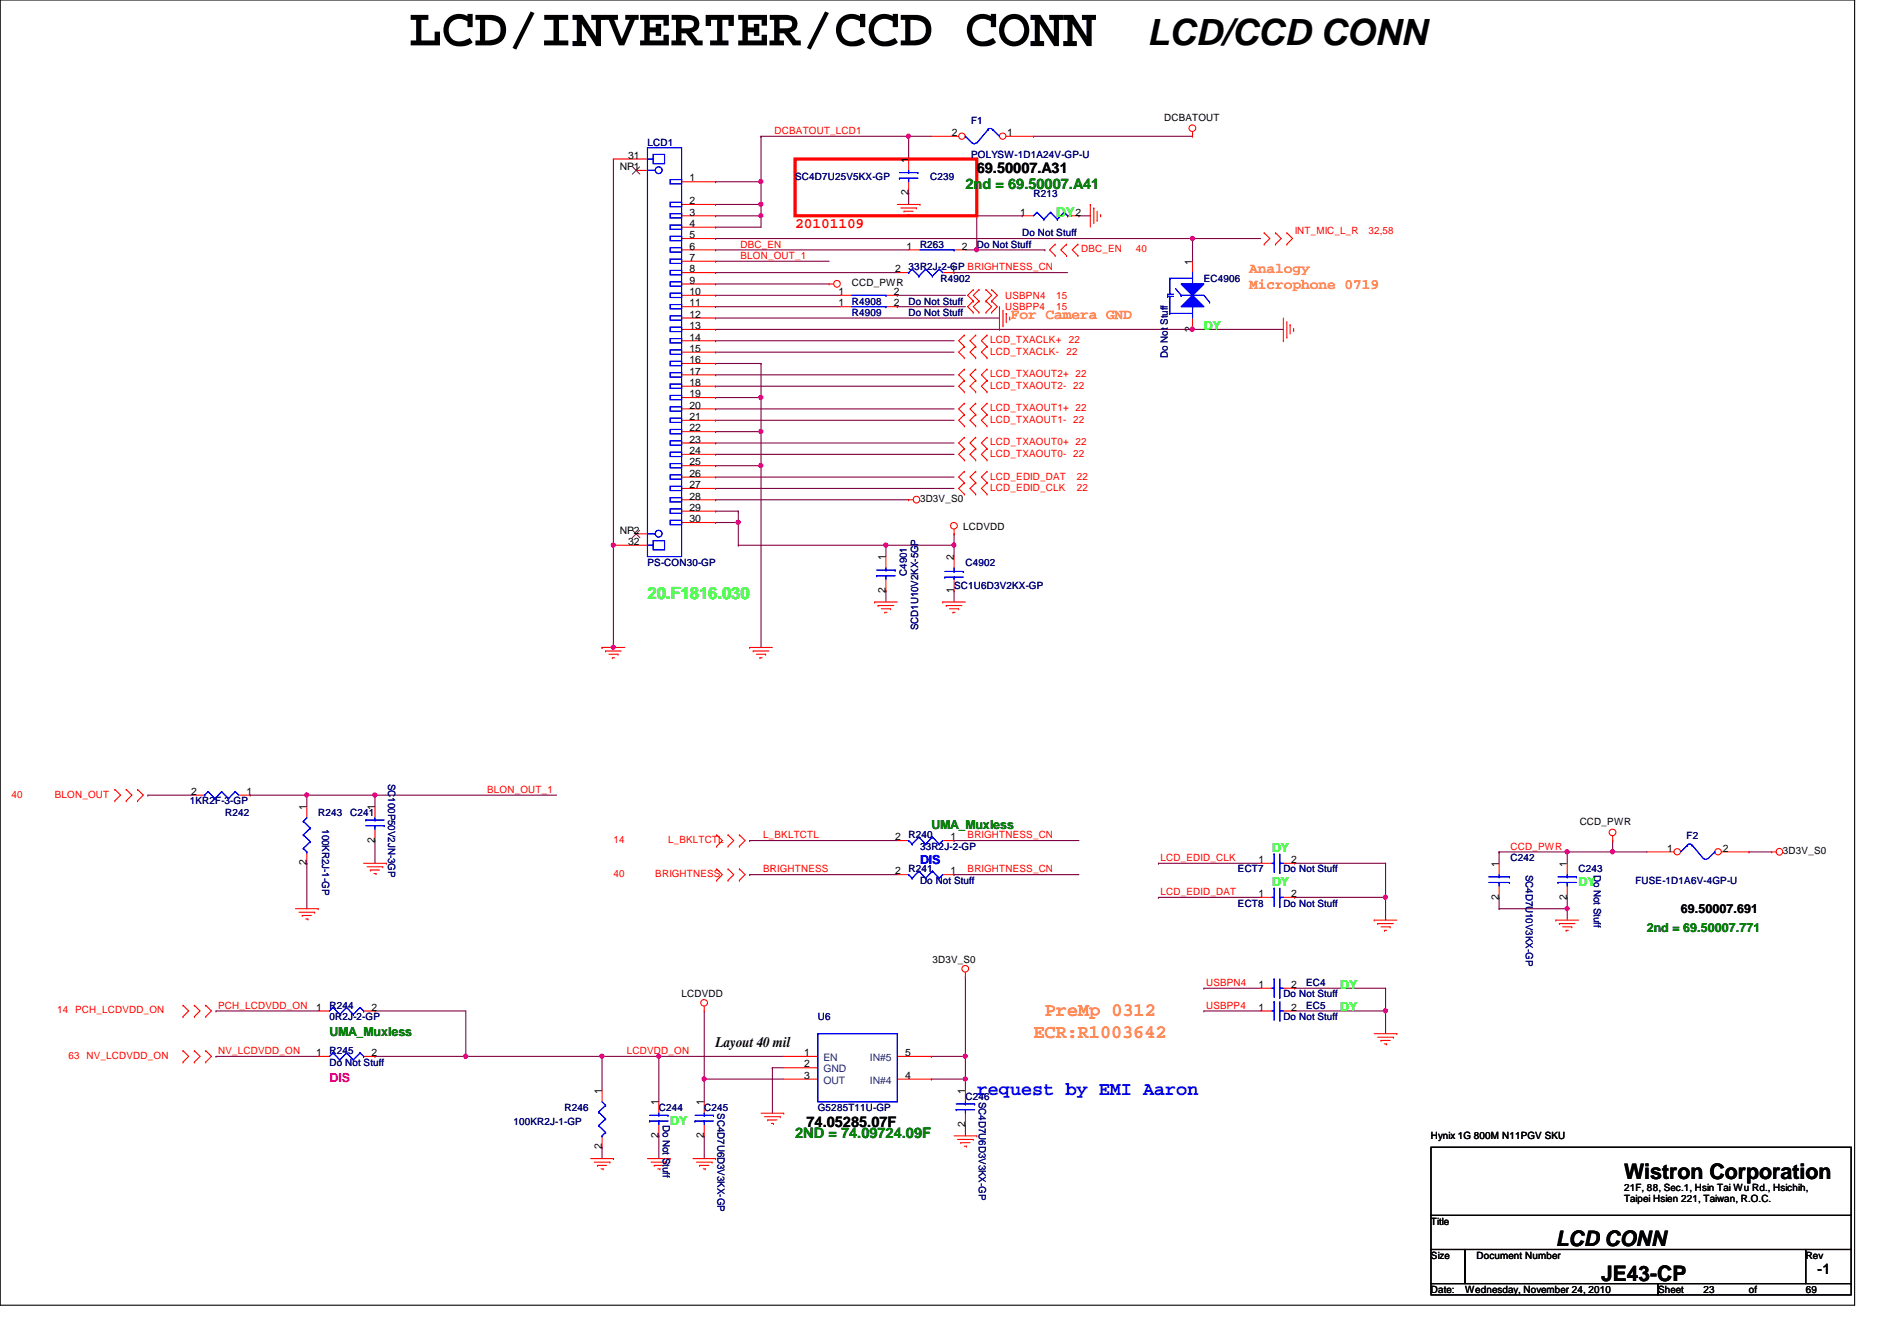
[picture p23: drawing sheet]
<svg xmlns="http://www.w3.org/2000/svg" width="297mm" height="210mm" viewBox="0 0 297 210" stroke-linecap="round" stroke-linejoin="round" font-family="sans-serif">
<defs><g id="words">
<text font-size="8.5" x="64" y="7.1">LCD/INVERTER/CCD CONN</text>
<text font-size="5.7" x="179.6" y="7">LCD/CCD CONN</text>
<g font-size="3.3">
<text x="254.3" y="184.5">Wistron Corporation</text>
<text x="243.6" y="195.1">LCD CONN</text>
<text x="250.7" y="200.5">JE43-CP</text>
</g>
<g font-size="3" fill="#ff8000">
<text x="163.6" y="159">PreMp 0312</text>
<text x="161.8" y="162.5">ECR:R1003642</text>
</g>
<text font-size="3" fill="#00f" x="152.9" y="171.4">request by EMI Aaron</text>
<text font-size="2.6" fill="#0f0" x="101.4" y="93.8">20.F1816.030</text>
<g font-size="2.3" fill="#008000">
<text x="151.2" y="29.5">2nd = 69.50007.A41</text>
<text x="124.5" y="178.1">2ND = 74.09724.09F</text>
</g>
<g font-size="2.3">
<text x="152.9" y="27">69.50007.A31</text>
<text x="112.1" y="163.9">Layout 40 mil</text>
<text x="126.3" y="176.4">74.05285.07F</text>
<text x="284.5" y="199.4">-1</text>
</g>
<text font-size="2.3" fill="#f00" x="124.5" y="35.6">20101109</text>
<g font-size="2.3" fill="#ff8000">
<text x="195.6" y="42.8">Analogy</text>
<text x="195.6" y="45.3">Microphone 0719</text>
<text x="158.3" y="49.9">For Camera GND</text>
</g>
<text font-size="2.1" fill="#0f0" x="165.4" y="34">DY</text>
<g font-size="1.9" fill="#0f0">
<text x="188.5" y="51.6">DY</text>
<text x="199.2" y="133.4">DY</text>
<text x="199.2" y="138.7">DY</text>
<text x="247.2" y="138.7">DY</text>
<text x="209.8" y="154.7">DY</text>
<text x="209.8" y="158.3">DY</text>
<text x="104.9" y="176.1">DY</text>
</g>
<g font-size="1.9" fill="#008000">
<text x="145.8" y="129.8">UMA_Muxless</text>
<text x="257.8" y="145.8">2nd = 69.50007.771</text>
<text x="51.6" y="162.2">UMA_Muxless</text>
</g>
<text font-size="1.9" fill="#00f" x="144.1" y="135.2">DIS</text>
<text font-size="1.9" x="263.2" y="142.8">69.50007.691</text>
<text font-size="1.9" fill="#f0f" x="51.6" y="169.3">DIS</text>
<g font-size="1.6" fill="#000080">
<text x="101.4" y="22.8">LCD1</text>
<text x="152.1" y="19.4">F1</text>
<text x="124.5" y="28.1">SC4D7U25V5KX-GP</text>
<text x="145.7" y="28.1">C239</text>
<text x="152.1" y="24.7">POLYSW-1D1A24V-GP-U</text>
<text x="161.8" y="30.8">R213</text>
<text x="144.1" y="38.8">R263</text>
<text x="152.9" y="38.8">Do Not Stuff</text>
<text x="160.1" y="37">Do Not Stuff</text>
<text x="133.4" y="47.7">R4908</text>
<text x="142.3" y="42.3">33R2J-2-GP BRIGHTNESS_CN</text>
<text x="142.3" y="47.7">Do Not Stuff</text>
<text x="147.3" y="44.1">R4902</text>
<text x="188.5" y="44.1">EC4906</text>
<text x="133.4" y="49.4">R4909</text>
<text x="142.3" y="49.4">Do Not Stuff</text>
<text x="182.9" y="56" transform="rotate(-90 182.9 56)">Do Not Stuff</text>
<text x="101.4" y="88.6">PS-CON30-GP</text>
<text x="151.2" y="88.6">C4902</text>
<text x="142" y="90.1" transform="rotate(-90 142 90.1)">C4901</text>
<text x="149.4" y="92.1">SC1U6D3V2KX-GP</text>
<text x="143.8" y="98.7" transform="rotate(-90 143.8 98.7)">SCD1U10V2KX-5GP</text>
<text x="29.7" y="125.9">1KR2F-3-GP</text>
<text x="60.8" y="122.7" transform="rotate(90 60.8 122.7)">SC100P50V2JN-3GP</text>
<text x="35.3" y="127.7">R242</text>
<text x="49.8" y="127.7">R243</text>
<text x="50.5" y="129.8" transform="rotate(90 50.5 129.8)">100KR2J-1-GP</text>
<text x="54.8" y="127.7">C241</text>
<text x="142.3" y="131.2">R240</text>
<text x="264.1" y="131.4">F2</text>
<text x="142.3" y="136.6">R241</text>
<text x="144.1" y="133">33R2J-2-GP</text>
<text x="193.8" y="136.6">ECT7</text>
<text x="201" y="136.6">Do Not Stuff</text>
<text x="236.5" y="134.8">C242</text>
<text x="238.9" y="136.9" transform="rotate(90 238.9 136.9)">SC4D7U10V3KX-GP</text>
<text x="247.2" y="136.6">C243</text>
<text x="249.6" y="136.9" transform="rotate(90 249.6 136.9)">Do Not Stuff</text>
<text x="144.1" y="138.3">Do Not Stuff</text>
<text x="193.8" y="141.9">ECT8</text>
<text x="201" y="141.9">Do Not Stuff</text>
<text x="256.1" y="138.3">FUSE-1D1A6V-4GP-U</text>
<text x="204.5" y="154.3">EC4</text>
<text x="51.6" y="157.9">R244</text>
<text x="51.6" y="159.7">0R2J-2-GP</text>
<text x="128.1" y="159.7">U6</text>
<text x="201" y="156.1">Do Not Stuff</text>
<text x="201" y="159.7">Do Not Stuff</text>
<text x="204.5" y="157.9">EC5</text>
<text x="51.6" y="165">R245</text>
<text x="51.6" y="166.8">Do Not Stuff</text>
<text x="88.4" y="173.9">R246</text>
<text x="103.2" y="173.9">C244</text>
<text x="110.3" y="173.9">C245</text>
<text x="128.1" y="173.9">G5285T11U-GP</text>
<text x="151.2" y="172.1">C246</text>
<text x="153.2" y="172.5" transform="rotate(90 153.2 172.5)">SC4D7U6D3V3KX-GP</text>
<text x="80.4" y="176">100KR2J-1-GP</text>
<text x="103.8" y="176" transform="rotate(90 103.8 176)">Do Not Stuff</text>
<text x="112.3" y="174.2" transform="rotate(90 112.3 174.2)">SC4D7U6D3V3KX-GP</text>
</g>
<g font-size="1.6" fill="#f00">
<text x="121.3" y="21">DCBATOUT_LCD1</text>
<text x="115.9" y="38.8">DBC_EN</text>
<text x="115.9" y="40.6">BLON_OUT_1</text>
<text x="169.3" y="39.5">DBC_EN</text>
<text x="177.8" y="39.5">40</text>
<text x="202.7" y="36.7">INT_MIC_L_R</text>
<text x="214.3" y="36.7">32,58</text>
<text x="157.4" y="46.8">USBPN4</text>
<text x="165.4" y="46.8">15</text>
<text x="155.1" y="53.7">LCD_TXACLK+</text>
<text x="157.4" y="48.6">USBPP4</text>
<text x="165.4" y="48.6">15</text>
<text x="167.3" y="53.7">22</text>
<text x="155.1" y="59.1">LCD_TXAOUT2+ 22</text>
<text x="155.1" y="55.5">LCD_TXACLK-</text>
<text x="167" y="55.5">22</text>
<text x="155.1" y="64.4">LCD_TXAOUT1+ 22</text>
<text x="155.1" y="60.8">LCD_TXAOUT2-</text>
<text x="168.1" y="60.8">22</text>
<text x="155.1" y="66.2">LCD_TXAOUT1-</text>
<text x="155.1" y="71.5">LCD_TXAOUT0-</text>
<text x="155.1" y="69.7">LCD_TXAOUT0+ 22</text>
<text x="168.1" y="66.2">22</text>
<text x="168.1" y="71.5">22</text>
<text x="155.1" y="76.8">LCD_EDID_CLK</text>
<text x="155.1" y="75.1">LCD_EDID_DAT</text>
<text x="168.6" y="76.8">22</text>
<text x="168.6" y="75.1">22</text>
<text x="1.8" y="124.8">40</text>
<text x="8.6" y="124.8">BLON_OUT</text>
<text x="76.3" y="124.1">BLON_OUT_1</text>
<text x="96.1" y="132">14</text>
<text x="104.6" y="132">L_BKLTCTL</text>
<text x="119.5" y="131.2">L_BKLTCTL</text>
<text x="151.5" y="131.2">BRIGHTNESS_CN</text>
<text x="96.1" y="137.3">40</text>
<text x="102.6" y="137.3">BRIGHTNESS</text>
<text x="119.5" y="136.6">BRIGHTNESS</text>
<text x="151.5" y="136.6">BRIGHTNESS_CN</text>
<text x="181.7" y="134.8">LCD_EDID_CLK</text>
<text x="236.5" y="133">CCD_PWR</text>
<text x="181.7" y="140.1">LCD_EDID_DAT</text>
<text x="188.8" y="154.3">USBPN4</text>
<text x="8.9" y="158.6">14 PCH_LCDVDD_ON</text>
<text x="34.2" y="157.9">PCH_LCDVDD_ON</text>
<text x="188.8" y="157.9">USBPP4</text>
<text x="10.7" y="165.7">63 NV_LCDVDD_ON</text>
<text x="34.2" y="165">NV_LCDVDD_ON</text>
<text x="98.2" y="165">LCDVDD_ON</text>
</g>
<g font-size="1.6">
<text x="149.1" y="21.3">2</text>
<text x="157.7" y="21.3">1</text>
<text x="182.3" y="18.9">DCBATOUT</text>
<text x="97.1" y="26.6">NP1</text>
<text x="98.4" y="24.8">31</text>
<text x="107.9" y="28.4">1</text>
<text x="142.2" y="25.4" transform="rotate(-90 142.2 25.4)">1</text>
<text x="107.9" y="32">2</text>
<text x="107.9" y="33.7">3</text>
<text x="107.9" y="35.5">4</text>
<text x="142.2" y="30.6" transform="rotate(-90 142.2 30.6)">2</text>
<text x="159.7" y="33.7">1</text>
<text x="168.4" y="33.7">2</text>
<text x="107.9" y="37.3">5</text>
<text x="107.9" y="39.1">6</text>
<text x="107.9" y="40.9">7</text>
<text x="141.9" y="39.1">1</text>
<text x="150.6" y="39.1">2</text>
<text x="186.7" y="41.4" transform="rotate(-90 186.7 41.4)">1</text>
<text x="107.9" y="42.6">8</text>
<text x="107.9" y="44.4">9</text>
<text x="107.9" y="46.2">10</text>
<text x="107.9" y="48">11</text>
<text x="131.3" y="46.2">1</text>
<text x="131.3" y="48">1</text>
<text x="133.4" y="44.8">CCD_PWR</text>
<text x="140" y="46.2">2</text>
<text x="140" y="48">2</text>
<text x="140.2" y="42.6">2</text>
<text x="148.8" y="42.6">1</text>
<text x="107.9" y="49.7">12</text>
<text x="107.9" y="51.5">13</text>
<text x="107.9" y="53.3">14</text>
<text x="186.7" y="51.9" transform="rotate(-90 186.7 51.9)">2</text>
<text x="107.9" y="55.1">15</text>
<text x="107.9" y="56.9">16</text>
<text x="107.9" y="58.6">17</text>
<text x="107.9" y="60.4">18</text>
<text x="107.9" y="62.2">19</text>
<text x="107.9" y="64">20</text>
<text x="107.9" y="65.7">21</text>
<text x="107.9" y="67.5">22</text>
<text x="107.9" y="69.3">23</text>
<text x="107.9" y="71.1">24</text>
<text x="107.9" y="72.9">25</text>
<text x="107.9" y="74.6">26</text>
<text x="107.9" y="76.4">27</text>
<text x="97.1" y="83.5">NP2</text>
<text x="107.9" y="78.2">28</text>
<text x="107.9" y="80">29</text>
<text x="107.9" y="81.7">30</text>
<text x="144.1" y="78.6">3D3V_S0</text>
<text x="150.8" y="82.9">LCDVDD</text>
<text x="98.4" y="85.3">32</text>
<text x="138.7" y="87.7" transform="rotate(-90 138.7 87.7)">1</text>
<text x="149.3" y="87.7" transform="rotate(-90 149.3 87.7)">2</text>
<text x="138.7" y="92.8" transform="rotate(-90 138.7 92.8)">2</text>
<text x="149.3" y="92.8" transform="rotate(-90 149.3 92.8)">1</text>
<text x="29.9" y="124.4">2</text>
<text x="38.6" y="124.4">1</text>
<text x="48" y="126.8" transform="rotate(-90 48 126.8)">1</text>
<text x="58.7" y="131.9" transform="rotate(-90 58.7 131.9)">2</text>
<text x="58.7" y="126.8" transform="rotate(-90 58.7 126.8)">1</text>
<text x="140.2" y="131.5">2</text>
<text x="148.8" y="131.5">1</text>
<text x="247.4" y="129.1">CCD_PWR</text>
<text x="48" y="135.5" transform="rotate(-90 48 135.5)">2</text>
<text x="140.2" y="136.9">2</text>
<text x="148.8" y="136.9">1</text>
<text x="197.1" y="135.1">1</text>
<text x="202.2" y="135.1">2</text>
<text x="234.7" y="135.7" transform="rotate(-90 234.7 135.7)">1</text>
<text x="245.4" y="135.7" transform="rotate(-90 245.4 135.7)">1</text>
<text x="261.1" y="133.3">1</text>
<text x="269.7" y="133.3">2</text>
<text x="279.2" y="133.7">3D3V_S0</text>
<text x="197.1" y="140.4">1</text>
<text x="202.2" y="140.4">2</text>
<text x="234.7" y="140.8" transform="rotate(-90 234.7 140.8)">2</text>
<text x="245.4" y="140.8" transform="rotate(-90 245.4 140.8)">2</text>
<text x="146" y="150.8">3D3V_S0</text>
<text x="197.1" y="154.6">1</text>
<text x="202.2" y="154.6">2</text>
<text x="49.5" y="158.2">1</text>
<text x="58.2" y="158.2">2</text>
<text x="106.7" y="156.1">LCDVDD</text>
<text x="197.1" y="158.2">1</text>
<text x="202.2" y="158.2">2</text>
<text x="49.5" y="165.3">1</text>
<text x="58.2" y="165.3">2</text>
<text x="125.9" y="165.3">1</text>
<text x="125.9" y="167.1">2</text>
<text x="141.7" y="165.3">5</text>
<text x="94.2" y="171.2" transform="rotate(-90 94.2 171.2)">1</text>
<text x="103.1" y="173" transform="rotate(-90 103.1 173)">1</text>
<text x="110.2" y="173" transform="rotate(-90 110.2 173)">1</text>
<text x="125.9" y="168.9">3</text>
<text x="141.7" y="168.9">4</text>
<text x="151.1" y="171.2" transform="rotate(-90 151.1 171.2)">1</text>
<text x="94.2" y="179.9" transform="rotate(-90 94.2 179.9)">2</text>
<text x="103.1" y="178.1" transform="rotate(-90 103.1 178.1)">2</text>
<text x="110.2" y="178.1" transform="rotate(-90 110.2 178.1)">2</text>
<text x="151.1" y="176.4" transform="rotate(-90 151.1 176.4)">2</text>
<text x="224.1" y="178.4">Hynix 1G 800M N11PGV SKU</text>
<text x="224.1" y="191.7">Title</text>
<text x="254.3" y="186.4">21F, 88, Sec.1, Hsin Tai Wu Rd., Hsichih,</text>
<text x="254.3" y="188.2">Taipei Hsien 221, Taiwan, R.O.C.</text>
<text x="224.1" y="197">Size</text>
<text x="231.2" y="197">Document Number</text>
<text x="282.7" y="197">Rev</text>
<text x="224.1" y="202.4">Date:</text>
<text x="229.4" y="202.4">Wednesday, November 24, 2010</text>
<text x="259.6" y="202.4">Sheet</text>
<text x="266.7" y="202.4">23</text>
<text x="273.9" y="202.4">of</text>
<text x="282.7" y="202.4">69</text>
</g>
<g font-size="1.6" fill="#004080">
<text x="128.9" y="166.1">EN</text>
<text x="128.9" y="167.9">GND</text>
<text x="136.2" y="166.1">IN#5</text>
<text x="128.9" y="169.6">OUT</text>
<text x="136.2" y="169.6">IN#4</text>
</g>
</g></defs>
<path d="M0 0h290.4v204.3h-290.4z" fill="none" stroke="#000" stroke-width=".17"/>
<path d="M234.7 133.3h.1M234.7 133.3v1.8M234.7 133.3h10.7M245.4 133.3h.1M245.4 133.3v1.8M234.7 140.5h.1M234.7 142.2h.1M234.7 140.5v1.7M234.7 142.2h10.7M245.4 142.2h.1M245.4 140.5h.1M245.4 140.5v3.5" fill="none" stroke="#800040" stroke-width=".17"/>
<circle cx="245.4" cy="142.2" r=".32" fill="#f0f"/>
<circle cx="245.4" cy="142.2" r=".32" fill="none" stroke="#f0f" stroke-width=".17"/>
<path d="M48 135.1h.1M48 135.1v7.1M58.7 131.6h.1M58.7 124.5h.1M58.7 124.5v1.7M58.7 131.6v3.5M252.5 133.3h.1M252.5 133.3h5.3M273.9 133.3h.1M273.9 133.3h3.5" fill="none" stroke="#800040" stroke-width=".17"/>
<circle cx="252.5" cy="133.3" r=".32" fill="#f0f"/>
<circle cx="252.5" cy="133.3" r=".32" fill="none" stroke="#f0f" stroke-width=".17"/>
<path d="M23.2 124.5h.1M23.2 124.5h7.1M58.7 124.5h.1M58.7 124.5h28.5" fill="none" stroke="#800040" stroke-width=".17"/>
<circle cx="58.7" cy="124.4" r=".32" fill="#f0f"/>
<circle cx="58.7" cy="124.4" r=".32" fill="none" stroke="#f0f" stroke-width=".17"/>
<path d="M48 124.5h.1M48 124.5v1.7M188.5 158.2h.1M188.5 154.7h.1M188.5 158.2h8.9M188.5 154.7h8.9M202.7 154.7h.1M202.7 154.7h14.3M217 158.2h.1M217 158.2v3.6" fill="none" stroke="#800040" stroke-width=".17"/>
<circle cx="216.9" cy="158.2" r=".32" fill="#f0f"/>
<circle cx="216.9" cy="158.2" r=".32" fill="none" stroke="#f0f" stroke-width=".17"/>
<g fill="none" stroke="#800040" stroke-width=".17">
<path d="M110.3 158.2v10.7M94.3 165.4h.1M94.3 165.4h8.9M103.2 177.8h.1M103.2 165.4h.1M103.2 165.4v7.1M103.2 177.8v3.6M110.3 168.9h.1M120.9 167.1h.1M120.9 167.1h1.8M120.9 167.1v7.1M145.8 165.4h.1"/>
<path d="M145.8 168.9h.1M145.8 165.4h5.4M151.2 165.4h.1M151.2 165.4v3.5h-5.4"/>
</g>
<circle cx="151.1" cy="165.3" r=".32" fill="#f0f"/>
<circle cx="151.1" cy="165.3" r=".32" fill="none" stroke="#f0f" stroke-width=".17"/>
<path d="M110.3 177.8h.1M110.3 168.9h.1M110.3 168.9v3.6M110.3 177.8v3.6M151.2 176h.1M151.2 176v1.8" fill="none" stroke="#800040" stroke-width=".17"/>
<circle cx="110.3" cy="168.9" r=".32" fill="#f0f"/>
<circle cx="110.3" cy="168.9" r=".32" fill="none" stroke="#f0f" stroke-width=".17"/>
<path d="M151.2 168.9h.1M151.2 168.9v1.8" fill="none" stroke="#800040" stroke-width=".17"/>
<circle cx="151.1" cy="168.9" r=".32" fill="#f0f"/>
<circle cx="151.1" cy="168.9" r=".32" fill="none" stroke="#f0f" stroke-width=".17"/>
<path d="M151.2 152.9h.1M151.2 152.9v12.5M103.2 165.4h.1M103.2 165.4h19.5" fill="none" stroke="#800040" stroke-width=".17"/>
<circle cx="103.1" cy="165.3" r=".32" fill="#f0f"/>
<circle cx="103.1" cy="165.3" r=".32" fill="none" stroke="#f0f" stroke-width=".17"/>
<path d="M245.4 133.3h.1M245.4 133.3h7.1M110.3 168.9h.1M110.3 168.9h12.4" fill="none" stroke="#800040" stroke-width=".17"/>
<circle cx="245.4" cy="133.3" r=".32" fill="#f0f"/>
<circle cx="245.4" cy="133.3" r=".32" fill="none" stroke="#f0f" stroke-width=".17"/>
<path d="M252.5 131.6h.1M252.5 131.6v1.7M94.3 179.6h.1M94.3 165.4h.1M94.3 165.4v5.3M94.3 179.6v1.8" fill="none" stroke="#800040" stroke-width=".17"/>
<circle cx="94.2" cy="165.3" r=".32" fill="#f0f"/>
<circle cx="94.2" cy="165.3" r=".32" fill="none" stroke="#f0f" stroke-width=".17"/>
<path d="M48 124.5h.1M48 124.5h10.7" fill="none" stroke="#800040" stroke-width=".17"/>
<circle cx="48" cy="124.4" r=".32" fill="#f0f"/>
<circle cx="48" cy="124.4" r=".32" fill="none" stroke="#f0f" stroke-width=".17"/>
<path d="M39.2 124.5h.1M39.2 124.5h8.8M181.4 135.1h.1M181.4 135.1h16M217 140.5h.1M217 140.5v3.5" fill="none" stroke="#800040" stroke-width=".17"/>
<circle cx="216.9" cy="140.4" r=".32" fill="#f0f"/>
<circle cx="216.9" cy="140.4" r=".32" fill="none" stroke="#f0f" stroke-width=".17"/>
<g fill="none" stroke="#800040" stroke-width=".17">
<path d="M117.4 131.6h.1M117.4 136.9h.1M117.4 131.6h23.1M117.4 136.9h23.1M149.4 136.9h.1M149.4 131.6h.1M149.4 131.6h19.5M149.4 136.9h19.5M202.7 135.1h.1M202.7 135.1h14.3M217 135.1h.1M217 135.1v5.4h-14.3"/>
<path d="M33.8 158.2h.1M33.8 158.2h16M58.7 158.2h.1M58.7 158.2h14.2M181.4 140.5h.1M181.4 140.5h16M202.7 140.5h.1M33.8 165.4h.1M33.8 165.4h16M72.9 165.4h.1M72.9 165.4h21.4"/>
</g>
<circle cx="72.9" cy="165.3" r=".32" fill="#f0f"/>
<circle cx="72.9" cy="165.3" r=".32" fill="none" stroke="#f0f" stroke-width=".17"/>
<path d="M96.1 85.3h.1M96.1 85.3v16M72.9 158.2v7.2M58.7 165.4h.1M58.7 165.4h14.2M72.9 165.4h.1" fill="none" stroke="#800040" stroke-width=".17"/>
<circle cx="96" cy="101.3" r=".32" fill="#f0f"/>
<circle cx="96" cy="101.3" r=".32" fill="none" stroke="#f0f" stroke-width=".17"/>
<circle cx="96" cy="85.3" r=".32" fill="#f0f"/>
<circle cx="96" cy="85.3" r=".32" fill="none" stroke="#f0f" stroke-width=".17"/>
<path d="M119.2 72.9h.1M119.2 72.9v28.4" fill="none" stroke="#800040" stroke-width=".17"/>
<circle cx="119.1" cy="72.9" r=".32" fill="#f0f"/>
<circle cx="119.1" cy="72.9" r=".32" fill="none" stroke="#f0f" stroke-width=".17"/>
<path d="M186.7 51.6h.1M186.7 51.6h14.3M112.1 72.9h.1M112.1 72.9h7.1M115.6 81.8h.1M115.6 81.8v3.5" fill="none" stroke="#800040" stroke-width=".17"/>
<circle cx="186.7" cy="51.5" r=".32" fill="#f0f"/>
<circle cx="186.7" cy="51.5" r=".32" fill="none" stroke="#f0f" stroke-width=".17"/>
<path d="M112.1 37.3h.1M112.1 37.3h85.3M186.7 37.3h.1M186.7 37.3v3.6M112.1 42.7h.1M112.1 42.7h28.4M149.4 42.7h.1M149.4 42.7h17.8" fill="none" stroke="#800040" stroke-width=".17"/>
<circle cx="186.7" cy="37.3" r=".32" fill="#f0f"/>
<circle cx="186.7" cy="37.3" r=".32" fill="none" stroke="#f0f" stroke-width=".17"/>
<path d="M112.1 35.6h.1M112.1 35.6h7.1M112.1 58.7h.1M112.1 58.7h37.3M112.1 71.1h.1M112.1 69.3h.1M112.1 78.2h.1M112.1 71.1h37.3M112.1 69.3h37.3M112.1 78.2h30.2M119.2 62.2h.1M119.2 62.2v5.4" fill="none" stroke="#800040" stroke-width=".17"/>
<circle cx="119.1" cy="62.2" r=".32" fill="#f0f"/>
<circle cx="119.1" cy="62.2" r=".32" fill="none" stroke="#f0f" stroke-width=".17"/>
<g fill="none" stroke="#800040" stroke-width=".17">
<path d="M112.1 39.1h.1M112.1 39.1h30.2M112.1 46.2h.1M112.1 48h.1M112.1 44.4h.1M112.1 56.9h.1M112.1 46.2h19.5M112.1 48h19.5M112.1 44.4h17.7M112.1 56.9h7.1M119.2 56.9h.1M119.2 56.9v5.3h-7.1"/>
<path d="M140.5 48h.1M140.5 46.2h.1M140.5 46.2h10.7M140.5 48h10.7M112.1 62.2h.1M112.1 65.8h.1M112.1 64h.1M112.1 60.5h.1M112.1 67.6h.1M112.1 65.8h37.3M112.1 64h37.3M112.1 60.5h37.3"/>
<path d="M112.1 67.6h7.1M138.7 85.3h.1M138.7 92.5h.1M138.7 85.3v1.8M138.7 92.5v1.7M138.7 85.3h10.7M149.4 92.5h.1M149.4 85.3h.1M149.4 85.3v1.8M149.4 92.5v1.7"/>
</g>
<circle cx="149.4" cy="85.3" r=".32" fill="#f0f"/>
<circle cx="149.4" cy="85.3" r=".32" fill="none" stroke="#f0f" stroke-width=".17"/>
<circle cx="138.7" cy="85.3" r=".32" fill="#f0f"/>
<circle cx="138.7" cy="85.3" r=".32" fill="none" stroke="#f0f" stroke-width=".17"/>
<path d="M112.1 28.4h.1M112.1 28.4h7.1M119.2 33.8h.1M119.2 33.8v1.8M112.1 49.8h.1M112.1 49.8h44.4M112.1 80h.1M112.1 81.8h.1M112.1 80h3.5M112.1 81.8h3.5M149.4 83.6h.1M149.4 83.6v1.7" fill="none" stroke="#800040" stroke-width=".17"/>
<circle cx="115.6" cy="81.8" r=".32" fill="#f0f"/>
<circle cx="115.6" cy="81.8" r=".32" fill="none" stroke="#f0f" stroke-width=".17"/>
<path d="M112.1 32h.1M112.1 33.8h.1M112.1 33.8h7.1M119.2 28.4h.1M119.2 28.4v3.6h-7.1M112.1 40.9h.1M112.1 40.9h17.7" fill="none" stroke="#800040" stroke-width=".17"/>
<circle cx="119.1" cy="33.8" r=".32" fill="#f0f"/>
<circle cx="119.1" cy="33.8" r=".32" fill="none" stroke="#f0f" stroke-width=".17"/>
<path d="M119.2 32h.1M119.2 32v1.8M112.1 53.3h.1M112.1 55.1h.1M112.1 53.3h37.3M112.1 55.1h37.3" fill="none" stroke="#800040" stroke-width=".17"/>
<circle cx="119.1" cy="32" r=".32" fill="#f0f"/>
<circle cx="119.1" cy="32" r=".32" fill="none" stroke="#f0f" stroke-width=".17"/>
<path d="M96.1 24.9h.1M96.1 24.9v60.4M112.1 76.5h.1M112.1 74.7h.1M112.1 76.5h37.3M112.1 74.7h37.3M119.2 67.6h.1M119.2 67.6v5.3M115.6 85.3h.1M115.6 85.3h23.1M94.3 101.3h.1M94.3 101.3h1.8" fill="none" stroke="#800040" stroke-width=".17"/>
<circle cx="119.1" cy="67.5" r=".32" fill="#f0f"/>
<circle cx="119.1" cy="67.5" r=".32" fill="none" stroke="#f0f" stroke-width=".17"/>
<path d="M142.3 21.3h.1M142.3 21.3h3.5M151.2 39.1h1.7M152.9 39.1h.1M112.1 51.6h.1M112.1 51.6h74.6M115.6 80h.1M115.6 80v1.8" fill="none" stroke="#800040" stroke-width=".17"/>
<circle cx="142.3" cy="21.3" r=".32" fill="#f0f"/>
<circle cx="142.3" cy="21.3" r=".32" fill="none" stroke="#f0f" stroke-width=".17"/>
<path d="M119.2 21.3h.1M119.2 21.3h23.1M119.2 21.3v7.1M142.3 21.3h.1M142.3 30.2h.1M142.3 21.3v3.6M142.3 30.2v1.8M161.8 21.3h.1M161.8 21.3h24.9" fill="none" stroke="#800040" stroke-width=".17"/>
<circle cx="119.1" cy="28.4" r=".32" fill="#f0f"/>
<circle cx="119.1" cy="28.4" r=".32" fill="none" stroke="#f0f" stroke-width=".17"/>
<path d="M152.9 33.8h.1M152.9 33.8v5.3M202.7 158.2h14.3M217 158.2h.1M217 154.7h.1M217 154.7v3.5" fill="none" stroke="#800040" stroke-width=".17"/>
<circle cx="152.9" cy="39.1" r=".32" fill="#f0f"/>
<circle cx="152.9" cy="39.1" r=".32" fill="none" stroke="#f0f" stroke-width=".17"/>
<path d="M152.9 39.1h10.7M152.9 33.8h7.2M160.1 33.8h.1M163.6 39.1h.1M168.9 33.8h.1M168.9 33.8h1.8" fill="none" stroke="#800040" stroke-width=".17"/>
<g fill="none" stroke="#f00" stroke-width=".17">
<path d="M140.5 32h3.6M141.1 32.6h2.4M141.6 33.1h.1M141.6 33.1h1.4M142.1 33.6h.3M142.4 33.6h.1M143.5 32.6h.1M144.1 32h.1M160.1 33.8h1.7M165.2 38.2h.1M165.2 38.2l-.9 .9 .9 .9M167 38.2h.1"/>
<path d="M167 38.2l-.9 .9 .9 .9M167.2 33.8h1.7M168.8 38.2h.1M168.8 38.2l-.9 .9 .9 .9M170.7 32h.1M170.7 32v3.6M171.3 32.6h.1M171.3 32.6v2.4M171.8 34.5h.1M171.8 33.1v1.4M172.3 33.6h.1M172.3 33.6v.4"/>
<path d="M186.7 21.3h.1M186.7 20.6v.7M197.9 36.4h.1M197.9 38.2h.1M197.9 36.4l.9 .9-.9 .9M199.7 38.2h.1M199.7 36.4h.1M199.7 36.4l.9 .9-.9 .9M201.5 36.4h.1M201.5 38.2h.1M201.5 36.4l.9 .9-.9 .9M129.8 44.4h.1"/>
<path d="M129.8 44.4h.8M131.6 46.2h1.8M138.7 46.2h1.8M140.5 42.7h1.8M147.6 42.7h1.8M151 59.6h.1M151 57.8h.1M151 56h.1M151 54.2h.1M151 52.5h.1M151 59.6l-.9 .9 .9 .8M151 54.2l-.9 .9 .9 .9"/>
<path d="M151 57.8l-.9 .9 .9 .9M151 52.5l-.9 .8 .9 .9M152.4 47.1h.1M152.4 45.3h.1M152.4 48.9h.1M152.4 45.3l-.9 .9 .9 .9M152.4 47.1l-.9 .9 .9 .9M152.8 57.8h.1M152.8 59.6h.1M152.8 54.2h.1M152.8 56h.1M152.8 52.5h.1"/>
<path d="M152.8 57.8l-.9 .9 .9 .9M152.8 59.6l-.9 .9 .9 .8M152.8 54.2l-.9 .9 .9 .9M152.8 52.5l-.9 .8 .9 .9M153.3 47.1h.1M153.3 45.3h.1M153.3 48.9h.1M153.3 45.3l-.9 .9 .9 .9M153.3 47.1l-.9 .9 .9 .9M154.4 45.3h.1M154.4 47.1h.1M154.4 48.9h.1"/>
<path d="M154.4 45.3l.9 .9-.9 .9M154.4 47.1l.9 .9-.9 .9M154.6 59.6h.1M154.6 57.8h.1M154.6 56h.1M154.6 54.2h.1M154.6 52.5h.1M154.6 59.6l-.9 .9 .9 .8M154.6 57.8l-.9 .9 .9 .9M154.6 54.2l-.9 .9 .9 .9M154.6 52.5l-.9 .8 .9 .9M155.3 47.1h.1"/>
<path d="M155.3 45.3h.1M155.3 48.9h.1M155.3 45.3l.9 .9-.9 .9M155.3 47.1l.9 .9-.9 .9M156.5 51.6h.1M156.5 48v3.6M157.1 51h.1M157.1 48.6v2.4M157.6 49.1h.1M157.6 49.1v1.4M158.1 50h.1M158.1 49.6v.4"/>
<path d="M165.2 40h.1M167 40h.1M168.8 40h.1M186.7 40.9v1.8M186.7 49.8v1.8M201 53.3h.1M201 49.8v3.5M201.5 52.8h.1M201.5 50.3v2.5M202 50.8h.1M202 50.8v1.5M202.6 51.7h.1"/>
<path d="M202.6 51.4v.3M142.3 78.2h.1M142.3 78.2h.7M151 66.7h.1M151 64.9h.1M151 63.1h.1M151 61.3h.1M151 72h.1M151 70.2h.1M151 68.5h.1M151 77.3h.1M151 75.6h.1"/>
<path d="M151 73.8h.1M151 63.1l-.9 .9 .9 .9M151 68.5l-.9 .8 .9 .9M151 64.9l-.9 .9 .9 .9M151 73.8l-.9 .9 .9 .9M151 70.2l-.9 .9 .9 .9M151 75.6l-.9 .9 .9 .8M152.8 64.9h.1M152.8 66.7h.1M152.8 63.1h.1M152.8 61.3h.1M152.8 70.2h.1"/>
<path d="M152.8 72h.1M152.8 68.5h.1M152.8 75.6h.1M152.8 77.3h.1M152.8 73.8h.1M152.8 64.9l-.9 .9 .9 .9M152.8 63.1l-.9 .9 .9 .9M152.8 70.2l-.9 .9 .9 .9M152.8 68.5l-.9 .8 .9 .9M152.8 75.6l-.9 .9 .9 .8M152.8 73.8l-.9 .9 .9 .9M154.6 66.7h.1"/>
<path d="M154.6 64.9h.1M154.6 63.1h.1M154.6 61.3h.1M154.6 72h.1M154.6 70.2h.1M154.6 68.5h.1M154.6 77.3h.1M154.6 75.6h.1M154.6 73.8h.1M154.6 63.1l-.9 .9 .9 .9M154.6 64.9l-.9 .9 .9 .9M154.6 68.5l-.9 .8 .9 .9"/>
<path d="M154.6 70.2l-.9 .9 .9 .9M154.6 73.8l-.9 .9 .9 .9M154.6 75.6l-.9 .9 .9 .8M136.9 94.2h.1M136.9 94.2h3.6M137.5 94.8h.1M137.5 94.8h2.5M138 95.3h1.4M138.6 95.8h.1M138.6 95.8h.3M139.4 95.3h.1M147.6 94.2h.1"/>
<path d="M147.6 94.2h3.6M148.2 94.8h.1M148.2 94.8h2.4M148.7 95.3h1.4M149.2 95.8h.1M149.2 95.8h.4M149.4 83.6h.1M149.4 82.8v.8M150.1 95.3h.1M94.3 101.3h.1M94.3 101.3h3.5M94.8 101.9h.1"/>
<path d="M94.8 101.9h2.5M95.3 102.4h1.5M95.9 103h.1M95.9 103h.3M96.8 102.4h.1M117.4 101.3h.1M117.4 101.3h3.5M117.9 101.9h.1M117.9 101.9h2.5M118.4 102.4h1.5M119 103h.1M119 103h.3"/>
<path d="M119.9 102.4h.1M18 125.3h.1M18 123.6h.1M18 123.6l.9 .9-.9 .8M19.8 123.6h.1M19.8 125.3h.1M19.8 123.6l.9 .9-.9 .8M21.5 125.3h.1M21.5 123.6h.1M21.5 123.6l.9 .9-.9 .8M48 126.2v1.8M48 133.3v1.8"/>
<path d="M56.9 135.1h3.6M57.5 135.7h2.4M58 136.2h.1M58 136.2h1.4M58.5 136.7h.4M58.7 126.2v1.8M58.7 129.8v1.8M58.9 136.7h.1M59.9 135.7h.1M60.5 135.1h.1M112.2 132.5h.1M112.2 130.7h.1"/>
<path d="M112.2 137.8h.1M112.2 136h.1M112.2 130.7l.9 .9-.9 .9M112.2 136l.9 .9-.9 .9M114 130.7h.1M114 132.5h.1M114 136h.1M114 137.8h.1M114 130.7l.9 .9-.9 .9M114 136l.9 .9-.9 .9M115.8 132.5h.1M115.8 130.7h.1"/>
<path d="M115.8 137.8h.1M115.8 136h.1M115.8 130.7l.9 .9-.9 .9M115.8 136l.9 .9-.9 .9M140.5 131.6h1.8M147.6 131.6h1.8M197.4 135.1h1.8M201 135.1h1.7M245.4 135.1v1.8M245.4 138.7v1.8M252.5 131.6h.1M252.5 130.9v.7"/>
<path d="M277.4 133.3h.1M277.4 133.3h.7M28.7 159.1h.1M28.7 157.4h.1M28.7 157.4l.8 .8-.8 .9M30.4 157.4h.1M30.4 159.1h.1M30.4 157.4l.9 .8-.9 .9M32.2 159.1h.1M32.2 157.4h.1M32.2 157.4l.9 .8-.9 .9M46.3 142.2h3.5"/>
<path d="M46.8 142.8h2.5M47.3 143.3h.1M47.3 143.3h1.5M47.9 143.8h.3M48.2 143.8h.1M49.3 142.8h.1M49.8 142.2h.1M110.3 158.2h.1M110.3 157.5v.7M151.2 152.9h.1M151.2 152.2v.7M197.4 140.5h1.8"/>
<path d="M197.4 154.7h1.8M201 140.5h1.7M201 154.7h1.7M215.2 144h.1M215.2 144h3.5M215.7 144.6h.1M215.7 144.6h2.5M216.2 145.1h1.5M216.8 145.6h.1M216.8 145.6h.3M217.7 145.1h.1M243.6 144h.1"/>
<path d="M243.6 144h3.6M244.2 144.6h.1M244.2 144.6h2.4M244.7 145.1h1.4M245.2 145.6h.1M245.2 145.6h.4M246.1 145.1h.1M28.7 166.2h.1M28.7 164.5h.1M28.7 164.5l.8 .9-.8 .8M30.4 164.5h.1M30.4 166.2h.1"/>
<path d="M30.4 164.5l.9 .9-.9 .8M32.2 166.2h.1M32.2 164.5h.1M32.2 164.5l.9 .9-.9 .8M119.2 174.2h3.5M119.7 174.8h2.5M120.2 175.3h.1M120.2 175.3h1.5M120.8 175.9h.3M121.1 175.9h.1M122.2 174.8h.1M122.7 174.2h.1"/>
<path d="M122.7 165.4h5.4M122.7 167.1h5.4M122.7 168.9h5.4M140.5 165.4h5.3M140.5 168.9h5.3M149.4 177.8h3.5M149.9 178.4h2.5M150.4 178.9h.1M150.4 178.9h1.5M151 179.4h.3M151.3 179.4h.1M152.4 178.4h.1"/>
<path d="M152.9 177.8h.1M215.2 161.8h3.5M215.7 162.3h2.5M216.2 162.9h.1M216.2 162.9h1.5M216.8 163.4h.3M217.1 163.4h.1M218.2 162.3h.1M218.7 161.8h.1M92.5 181.4h3.6M93 181.9h2.5M93.6 182.4h.1"/>
<path d="M93.6 182.4h1.4M94.1 183h.3M94.4 183h.1M95.5 181.9h.1M96.1 181.4h.1M101.4 181.4h3.5M101.9 181.9h2.5M102.4 182.4h.1M102.4 182.4h1.5M103 183h.3M103.3 183h.1M104.4 181.9h.1"/>
<path d="M104.9 181.4h.1M108.5 181.4h3.6M109 181.9h2.5M109.6 182.4h.1M109.6 182.4h1.4M110.1 183h.3M110.4 183h.1M111.5 181.9h.1M112.1 181.4h.1"/>
<circle cx="186.7" cy="20.1" r=".52"/>
<circle cx="131" cy="44.4" r=".52"/>
<circle cx="143.5" cy="78.2" r=".52"/>
<circle cx="149.4" cy="82.3" r=".52"/>
<circle cx="252.5" cy="130.3" r=".52"/>
<circle cx="278.6" cy="133.3" r=".52"/>
<circle cx="110.3" cy="157" r=".52"/>
<circle cx="151.2" cy="151.6" r=".52"/>
</g>
<path d="M224.1 179.6h65.8v10.6h-65.8zM224.1 190.2h65.8v5.4h-65.8zM224.1 195.6h5.3v5.3h-5.3zM229.4 195.6h53.3v5.3h-53.3zM282.7 195.6h7.2v5.3h-7.2zM224.1 200.9h35.5v1.8h-35.5zM259.6 200.9h30.3v1.8h-30.3z" fill="none" stroke="#000" stroke-width=".17"/>
<path d="M124.5 24.9h28.4v8.9h-28.4z" fill="none" stroke="#f00" stroke-width=".51"/>
<g fill="none" stroke="#00f" stroke-width=".17">
<path d="M162.4 33.2h.1M162.4 33.2l-.6 .6M162.4 33.2l1 1.1M163.4 34.3h.1M164.5 33.2h.1M164.5 33.2l-1.1 1.1M164.5 33.2l1.1 1.1M165.6 34.3h.1M166.6 33.2h.1M166.6 33.2l-1 1.1M166.6 33.2l.6 .6M167.2 33.8h.1"/>
<path d="M133.4 46.2h5.3M138.7 46.2h.1M142.3 42.7h.1M142.8 42.1h.1M142.8 42.1l1.1 1.1M142.8 42.1l-.5 .6M143.9 43.2h.1M144.9 42.1h.1M144.9 42.1l1.1 1.1M144.9 42.1l-1 1.1M146 43.2h.1M147.1 42.1h.1"/>
<path d="M147.1 42.1l.5 .6M147.1 42.1l-1.1 1.1M47.5 128.6h.1M47.5 130.7h.1M47.5 132.8h.1M47.5 128.6l1.1 1M47.5 130.7l1.1 1M47.5 132.8l.5 .5M48 133.3h.1M48 128l-.5 .6M48.6 129.6h.1M48.6 131.7h.1"/>
<path d="M48.6 129.6l-1.1 1.1M48.6 131.7l-1.1 1.1M57.3 128.4h.1M57.3 128.4h2.9M57.3 129.2h2.9M58.7 128.4h.1M58.7 129.2h.1M58.7 128v.4M58.7 129.2v.6M60.2 129.2h.1M142.3 131.6h.1M142.3 131.6l.5 .5"/>
<path d="M142.8 132.1h.1M143.9 131h.1M143.9 131l1 1.1M143.9 131l-1.1 1.1M144.9 132.1h.1M146 131h.1M146 131l1.1 1.1M146 131l-1.1 1.1M147.1 132.1h.1M147.6 131.6l-.5 .5M199.2 135.1h.3M199.5 139h.1"/>
<path d="M199.5 135.1h.1M199.5 133.7h.1M199.5 133.7v2.9M199.5 139v2.9M200.4 135.1h.1M200.4 136.6h.1M200.4 133.7v2.9M200.4 139v2.9M200.4 135.1h.6M244 138.1h.1M244 137.2h2.8M244 138.1h2.8"/>
<path d="M245.4 137.2h.1M245.4 138.1h.1M245.4 136.9v.3M245.4 138.1v.6M246.8 137.2h.1M199.2 140.5h.3M199.2 154.7h.3M199.5 140.5h.1M199.5 154.7h.1M199.5 153.2h.1M199.5 153.2v2.9M200.4 140.5h.1"/>
<path d="M200.4 141.9h.1M200.4 154.7h.1M200.4 156.1h.1M200.4 140.5h.6M200.4 153.2v2.9M200.4 154.7h.6M128.1 161.8h12.4v10.7h-12.4z"/>
</g>
<path d="M185 48l1.7-1.8 1.8 1.8z" fill="#00f"/>
<path d="M184.1 45.2l.9 1M185 48l1.7-1.8 1.8 1.8zM185 46.2h.1M185 46.2h3.5l.9 1.1M186.7 48h.1M186.7 44.4h.1M186.7 44.4v1.8M186.7 48v1.8M189.4 47.3h.1" fill="none" stroke="#00f" stroke-width=".17"/>
<path d="M185 44.4h3.5l-1.8 1.8z" fill="#00f"/>
<g fill="none" stroke="#00f" stroke-width=".17">
<path d="M182.8 46.4h.1M182.8 46.1h.1M182.8 46.4h.9M182.8 46.1h.9M183.2 49.1h.1M183.2 43.6h.1M183.2 46.4h.1M183.2 49.1h3.5M183.2 43.6h3.5M183.2 43.6v2.5M183.2 46.4v2.7M185 44.4h3.5l-1.8 1.8z"/>
<path d="M186.7 42.7h.1M186.7 42.7v1.7"/>
</g>
<path d="M185 48l1.7-1.8 1.8 1.8z" fill="#00f"/>
<path d="M184.1 45.2l.9 1M185 48l1.7-1.8 1.8 1.8zM185 46.2h.1M185 46.2h3.5l.9 1.1M186.7 48h.1M186.7 44.4h.1M186.7 44.4v1.8M186.7 48v1.8M189.4 47.3h.1" fill="none" stroke="#00f" stroke-width=".17"/>
<path d="M185 44.4h3.5l-1.8 1.8z" fill="#00f"/>
<g fill="none" stroke="#00f" stroke-width=".17">
<path d="M182.8 46.4h.1M182.8 46.1h.1M182.8 46.4h.9M182.8 46.1h.9M183.2 49.1h.1M183.2 43.6h.1M183.2 46.4h.1M183.2 49.1h3.5M183.2 43.6h3.5M183.2 43.6v2.5M183.2 46.4v2.7M185 44.4h3.5l-1.8 1.8z"/>
<path d="M186.7 42.7h.1M186.7 42.7v1.7M137.3 90.1h.1M137.3 89.2h2.9M137.3 90.1h2.9M138.7 89.2h.1M138.7 90.1h.1M138.7 88.9v.3M138.7 90.1v.6M140.2 89.2h.1"/>
</g>
<path d="M138.7 87.1v1.8M138.7 90.7v1.8" fill="none" stroke="#f00" stroke-width=".17"/>
<circle cx="262.6" cy="133.3" r=".5" fill="#fff"/>
<g fill="none" stroke="#f00" stroke-width=".17">
<path d="M257.8 133.3h4.3"/>
<circle cx="262.6" cy="133.3" r=".5"/>
</g>
<circle cx="269" cy="133.3" r=".5" fill="#fff"/>
<g fill="none" stroke="#f00" stroke-width=".17">
<path d="M96.1 24.9h5.3M99.6 26.7h1.8M106.7 28.4h5.4M106.7 32h5.4M106.7 33.8h5.4M106.7 35.6h5.4M106.7 37.3h5.4M106.7 39.1h5.4M142.3 24.9v1.8M142.3 28.4v1.8M142.3 39.1h1.8M149.4 39.1h1.8"/>
<path d="M106.7 40.9h5.4M106.7 42.7h5.4M106.7 44.4h5.4M106.7 46.2h5.4M106.7 48h5.4M106.7 49.8h5.4M106.7 51.6h5.4M106.7 53.3h5.4M106.7 55.1h5.4M106.7 56.9h5.4M106.7 58.7h5.4M131.6 48h1.8"/>
<path d="M138.7 48h1.8M106.7 60.5h5.4M106.7 62.2h5.4M106.7 64h5.4M106.7 65.8h5.4M106.7 67.6h5.4M106.7 69.3h5.4M106.7 71.1h5.4M106.7 72.9h5.4M106.7 74.7h5.4M106.7 76.5h5.4M106.7 78.2h5.4"/>
<path d="M96.1 85.3h5.3M99.6 83.6h1.8M106.7 80h5.4M106.7 81.8h5.4M30.3 124.5h1.7M37.4 124.5h1.8M140.5 136.9h1.8M147.6 136.9h1.8M234.7 135.1v1.8M234.7 138.7v1.8M269.6 133.3h4.3M49.8 165.4h1.8"/>
<path d="M56.9 165.4h1.8M103.2 172.5v1.7M103.2 176v1.8M151.2 170.7v1.8M151.2 174.2v1.8"/>
<circle cx="269" cy="133.3" r=".5"/>
</g>
<g fill="none" stroke="#00f" stroke-width=".17">
<path d="M101.4 23.1h5.3v64h-5.3zM101.4 24.9h.9M101.4 26.7h1.2M102.3 24.2h1.8v1.4h-1.8zM102.3 24.9h.1M102.6 26.7h.1M104.9 31.7h1.8v.6h-1.8zM104.9 33.4h1.8v.7h-1.8zM104.9 35.2h1.8v.7h-1.8zM104.9 37h1.8v.7h-1.8zM104.9 38.8h1.8v.7h-1.8zM104.9 28.1h1.8v.7h-1.8z"/>
<path d="M140.8 27.9h.1M140.8 27h2.9M140.8 27.9h2.9M142.3 27h.1M142.3 27.9h.1M142.3 26.7v.3M142.3 27.9v.5M143.7 27h.1M144.1 39.1h5.3M149.4 39.1h.1M104.9 44.1h1.8v.7h-1.8zM104.9 40.6h1.8v.6h-1.8z"/>
<path d="M104.9 45.9h1.8v.7h-1.8zM104.9 42.3h1.8v.7h-1.8zM104.9 53h1.8v.7h-1.8zM104.9 49.4h1.8v.7h-1.8zM104.9 54.8h1.8v.7h-1.8zM104.9 51.2h1.8v.7h-1.8zM104.9 47.7h1.8v.6h-1.8zM104.9 58.3h1.8v.7h-1.8zM104.9 56.6h1.8v.6h-1.8zM133.4 48h5.3M138.7 48h.1M104.9 61.9h1.8v.7h-1.8z"/>
<path d="M104.9 63.7h1.8v.6h-1.8zM104.9 60.1h1.8v.7h-1.8zM104.9 70.8h1.8v.7h-1.8zM104.9 67.2h1.8v.7h-1.8zM104.9 72.6h1.8v.6h-1.8zM104.9 69h1.8v.7h-1.8zM104.9 65.4h1.8v.7h-1.8zM104.9 79.7h1.8v.6h-1.8zM104.9 76.1h1.8v.7h-1.8zM104.9 77.9h1.8v.7h-1.8zM104.9 74.3h1.8v.7h-1.8zM101.4 83.6h1.2"/>
<path d="M101.4 85.3h.9M102.3 84.6h1.8v1.5h-1.8zM102.3 85.3h.1M102.6 83.6h.1M104.9 81.4h1.8v.7h-1.8zM32 124.5h.1M32.6 123.9h.1M32.6 123.9l1.1 1.1M32.6 123.9l-.6 .6M33.7 125h.1M34.7 123.9h.1M34.7 123.9l1.1 1.1"/>
<path d="M34.7 123.9l-1 1.1M35.8 125h.1M36.8 123.9h.1M36.8 123.9l.6 .6M36.8 123.9l-1 1.1M142.3 136.9h.1M142.3 136.9l.5 .6M142.8 137.5h.1M143.9 136.4h.1M143.9 136.4l1 1.1M143.9 136.4l-1.1 1.1M144.9 137.5h.1"/>
<path d="M146 136.4h.1M146 136.4l1.1 1.1M146 136.4l-1.1 1.1M147.1 137.5h.1M147.6 136.9l-.5 .6M233.1 138.1h3.2M233.1 137.2h3.2M234.7 137.2h.1M234.7 138.1h.1M234.7 136.9v.3M234.7 138.1v.6M236.3 138.1h.1"/>
<path d="M236.3 137.2h.1M264.2 132.2l.4-.1 .3 .2M264.2 132.3h.1M264.2 132.3l-1 1M265 132.3h.1M265 132.3l1.7 2.1M266.8 134.4a.34 .34 0 0 0 .6 0M268.5 133.3h.1M268.5 133.3l-1 1.1M52.2 164.8h.1M52.2 164.8l-.6 .6M52.2 164.8l1 1.1"/>
<path d="M53.2 165.9h.1M54.3 164.8h.1M54.3 164.8l-1.1 1.1M54.3 164.8l1 1.1M55.3 165.9h.1M56.4 164.8h.1M56.4 164.8l-1.1 1.1M56.4 164.8l.5 .6M56.9 165.4h.1M101.7 175.5h.1M101.7 174.6h2.9M101.7 175.5h2.9"/>
<path d="M103.2 174.6h.1M103.2 175.5h.1M103.2 174.2v.4M103.2 175.5v.5M104.6 174.6h.1M149.7 173.7h.1M149.7 172.8h2.9M149.7 173.7h2.9M151.2 172.8h.1M151.2 173.7h.1M151.2 172.5v.3M151.2 173.7v.5"/>
<path d="M152.6 172.8h.1"/>
<circle cx="103.1" cy="26.6" r=".54"/>
<circle cx="103.1" cy="83.5" r=".54"/>
</g>
<path d="M99.1 26.1l1.1 1.2M100.2 26.1l-1.2 1.2M99.1 83l1.1 1.2M100.2 83l-1.2 1.2" fill="none" stroke="#804000" stroke-width=".16"/>
<circle cx="157" cy="21.3" r=".5" fill="#fff"/>
<g fill="none" stroke="#f00" stroke-width=".17">
<path d="M157.6 21.3h4.2"/>
<circle cx="157" cy="21.3" r=".5"/>
</g>
<circle cx="150.6" cy="21.3" r=".5" fill="#fff"/>
<g fill="none" stroke="#f00" stroke-width=".17">
<path d="M145.8 21.3h4.3M149.4 87.1v1.8M149.4 90.7v1.8M49.8 158.2h1.8M56.9 158.2h1.8M197.4 158.2h1.8M201 158.2h1.7M94.3 170.7v1.8M94.3 177.8v1.8M110.3 172.5v1.7M110.3 176v1.8"/>
<circle cx="150.6" cy="21.3" r=".5"/>
</g>
<g fill="none" stroke="#00f" stroke-width=".17">
<path d="M151.2 21.3h.1M151.2 21.3l1 1.1M152.3 22.4l.3 .1 .3-.1M154.7 20.2a.51 .51 0 0 1 .7 .1M154.7 20.3h.1M154.7 20.3l-1.8 2.1M155.4 20.3h.1M155.4 20.3l1.1 1M148 90.3h.1M148 90.3h2.8M148 89.5h2.8M149.4 90.3h.1"/>
<path d="M149.4 89.5h.1M149.4 88.9v.6M149.4 90.3v.4M150.8 89.5h.1M52.2 157.7h.1M52.2 157.7l-.6 .5M52.2 157.7l1 1.1M53.2 158.8h.1M54.3 157.7h.1M54.3 157.7l-1.1 1.1M54.3 157.7l1 1.1M55.3 158.8h.1"/>
<path d="M56.4 157.7h.1M56.4 157.7l-1.1 1.1M56.4 157.7l.5 .5M56.9 158.2h.1M199.2 158.2h.3M199.5 158.2h.1M199.5 156.8h.1M199.5 156.8v2.9M200.4 158.2h.1M200.4 159.7h.1M200.4 158.2h.6M200.4 156.8v2.9"/>
<path d="M93.7 174.1h.1M93.7 176.2h.1M93.7 174.1l1.1 1M93.7 176.2l1.1 1M94.3 177.8h.1M94.3 172.5l.5 .5M94.8 173h.1M94.8 175.1h.1M94.8 177.2h.1M94.8 173l-1.1 1.1M94.8 175.1l-1.1 1.1M94.8 177.2l-.5 .6"/>
<path d="M108.8 175.5h.1M108.8 174.6h2.9M108.8 175.5h2.9M110.3 174.6h.1M110.3 175.5h.1M110.3 174.2v.4M110.3 175.5v.5M111.7 174.6h.1"/>
</g>
<circle cx="245.4" cy="142.2" r=".32" fill="#f0f"/>
<circle cx="245.4" cy="142.2" r=".32" fill="none" stroke="#f0f" stroke-width=".17"/>
<circle cx="252.5" cy="133.3" r=".32" fill="#f0f"/>
<circle cx="252.5" cy="133.3" r=".32" fill="none" stroke="#f0f" stroke-width=".17"/>
<circle cx="58.7" cy="124.4" r=".32" fill="#f0f"/>
<circle cx="58.7" cy="124.4" r=".32" fill="none" stroke="#f0f" stroke-width=".17"/>
<circle cx="216.9" cy="158.2" r=".32" fill="#f0f"/>
<circle cx="216.9" cy="158.2" r=".32" fill="none" stroke="#f0f" stroke-width=".17"/>
<circle cx="151.1" cy="165.3" r=".32" fill="#f0f"/>
<circle cx="151.1" cy="165.3" r=".32" fill="none" stroke="#f0f" stroke-width=".17"/>
<circle cx="110.3" cy="168.9" r=".32" fill="#f0f"/>
<circle cx="110.3" cy="168.9" r=".32" fill="none" stroke="#f0f" stroke-width=".17"/>
<circle cx="151.1" cy="168.9" r=".32" fill="#f0f"/>
<circle cx="151.1" cy="168.9" r=".32" fill="none" stroke="#f0f" stroke-width=".17"/>
<circle cx="103.1" cy="165.3" r=".32" fill="#f0f"/>
<circle cx="103.1" cy="165.3" r=".32" fill="none" stroke="#f0f" stroke-width=".17"/>
<circle cx="245.4" cy="133.3" r=".32" fill="#f0f"/>
<circle cx="245.4" cy="133.3" r=".32" fill="none" stroke="#f0f" stroke-width=".17"/>
<circle cx="94.2" cy="165.3" r=".32" fill="#f0f"/>
<circle cx="94.2" cy="165.3" r=".32" fill="none" stroke="#f0f" stroke-width=".17"/>
<circle cx="48" cy="124.4" r=".32" fill="#f0f"/>
<circle cx="48" cy="124.4" r=".32" fill="none" stroke="#f0f" stroke-width=".17"/>
<circle cx="216.9" cy="140.4" r=".32" fill="#f0f"/>
<circle cx="216.9" cy="140.4" r=".32" fill="none" stroke="#f0f" stroke-width=".17"/>
<circle cx="72.9" cy="165.3" r=".32" fill="#f0f"/>
<circle cx="72.9" cy="165.3" r=".32" fill="none" stroke="#f0f" stroke-width=".17"/>
<circle cx="96" cy="101.3" r=".32" fill="#f0f"/>
<circle cx="96" cy="101.3" r=".32" fill="none" stroke="#f0f" stroke-width=".17"/>
<circle cx="96" cy="85.3" r=".32" fill="#f0f"/>
<circle cx="96" cy="85.3" r=".32" fill="none" stroke="#f0f" stroke-width=".17"/>
<circle cx="119.1" cy="72.9" r=".32" fill="#f0f"/>
<circle cx="119.1" cy="72.9" r=".32" fill="none" stroke="#f0f" stroke-width=".17"/>
<circle cx="186.7" cy="51.5" r=".32" fill="#f0f"/>
<circle cx="186.7" cy="51.5" r=".32" fill="none" stroke="#f0f" stroke-width=".17"/>
<circle cx="186.7" cy="37.3" r=".32" fill="#f0f"/>
<circle cx="186.7" cy="37.3" r=".32" fill="none" stroke="#f0f" stroke-width=".17"/>
<circle cx="119.1" cy="62.2" r=".32" fill="#f0f"/>
<circle cx="119.1" cy="62.2" r=".32" fill="none" stroke="#f0f" stroke-width=".17"/>
<circle cx="149.4" cy="85.3" r=".32" fill="#f0f"/>
<circle cx="149.4" cy="85.3" r=".32" fill="none" stroke="#f0f" stroke-width=".17"/>
<circle cx="138.7" cy="85.3" r=".32" fill="#f0f"/>
<circle cx="138.7" cy="85.3" r=".32" fill="none" stroke="#f0f" stroke-width=".17"/>
<circle cx="115.6" cy="81.8" r=".32" fill="#f0f"/>
<circle cx="115.6" cy="81.8" r=".32" fill="none" stroke="#f0f" stroke-width=".17"/>
<circle cx="119.1" cy="33.8" r=".32" fill="#f0f"/>
<circle cx="119.1" cy="33.8" r=".32" fill="none" stroke="#f0f" stroke-width=".17"/>
<circle cx="119.1" cy="32" r=".32" fill="#f0f"/>
<circle cx="119.1" cy="32" r=".32" fill="none" stroke="#f0f" stroke-width=".17"/>
<circle cx="119.1" cy="67.5" r=".32" fill="#f0f"/>
<circle cx="119.1" cy="67.5" r=".32" fill="none" stroke="#f0f" stroke-width=".17"/>
<circle cx="142.3" cy="21.3" r=".32" fill="#f0f"/>
<circle cx="142.3" cy="21.3" r=".32" fill="none" stroke="#f0f" stroke-width=".17"/>
<circle cx="119.1" cy="28.4" r=".32" fill="#f0f"/>
<circle cx="119.1" cy="28.4" r=".32" fill="none" stroke="#f0f" stroke-width=".17"/>
<circle cx="152.9" cy="39.1" r=".32" fill="#f0f"/>
<circle cx="152.9" cy="39.1" r=".32" fill="none" stroke="#f0f" stroke-width=".17"/>
<use href="#words"/>
</svg>
